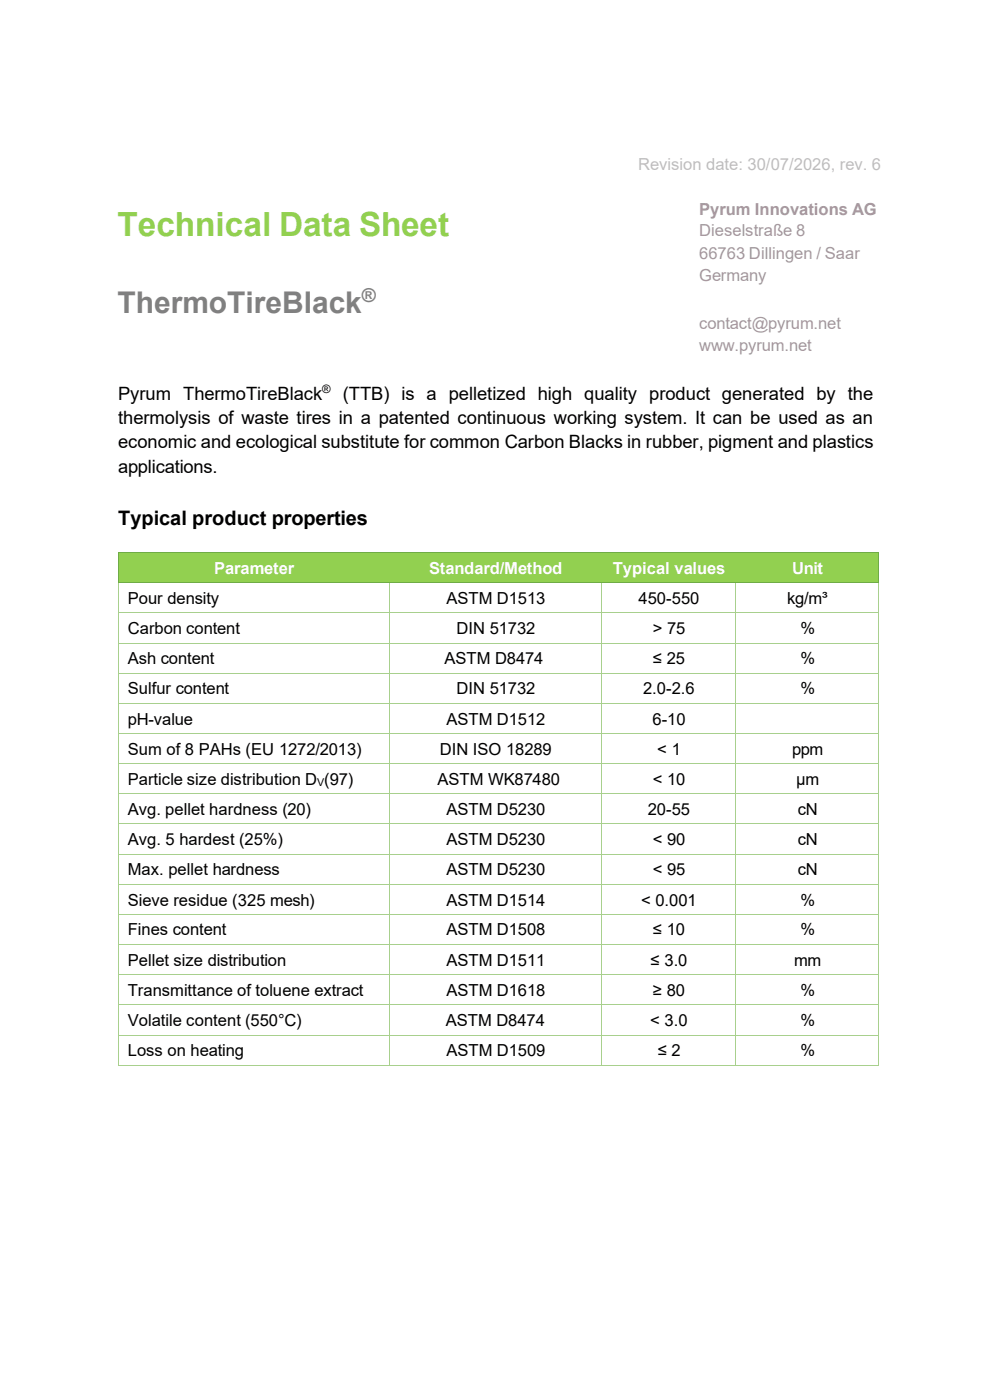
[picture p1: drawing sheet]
<svg xmlns="http://www.w3.org/2000/svg" width="210mm" height="297mm" viewBox="0 0 210 297" stroke-linecap="round" stroke-linejoin="round" font-family="sans-serif">
<defs><g id="words">
<text font-size="7.1" fill="#92d050" x="24.9" y="50.2">Technical Data Sheet</text>
<text font-size="6.3" fill="#808080" x="24.9" y="66.5">ThermoTireBlack</text>
<text font-size="4.2" x="25" y="111.4">Typical product properties</text>
<text font-size="4.1" fill="#808080" x="76.7" y="64.1">®</text>
<g font-size="3.9">
<text x="25" y="84.9">Pyrum ThermoTireBlack</text>
<text x="72.7" y="84.9">(TTB) is a pelletized high quality product generated by the</text>
<text x="25" y="90">thermolysis of waste tires in a patented continuous working system. It can be used as an</text>
<text x="25" y="95.1">economic and ecological substitute for common Carbon Blacks in rubber, pigment and plastics</text>
<text x="25" y="100.3">applications.</text>
</g>
<text font-size="3.5" fill="#bebebe" x="135.3" y="36.1">Revision date: 30/07/2026, rev. 6</text>
<g font-size="3.5" fill="#a6969d">
<text x="148.2" y="45.5">Pyrum Innovations AG</text>
<text x="148.2" y="50.2">Dieselstraße 8</text>
<text x="148.2" y="54.9">66763 Dillingen / Saar</text>
<text x="148.2" y="59.5">Germany</text>
<text x="148.2" y="69.9">contact@pyrum.net</text>
<text x="148.2" y="74.6">www.pyrum.net</text>
</g>
<g font-size="3.5" fill="#fff">
<text x="45.4" y="121.8">Parameter</text>
<text x="91" y="121.8">Standard/Method</text>
<text x="129.9" y="121.8">Typical values</text>
<text x="167.9" y="121.8">Unit</text>
</g>
<g font-size="3.5">
<text x="27.1" y="128.2">Pour density</text>
<text x="94.6" y="128.2">ASTM D1513</text>
<text x="135.4" y="128.2">450-550</text>
<text x="166.9" y="128.2">kg/m³</text>
<text x="27.1" y="134.6">Carbon content</text>
<text x="96.8" y="134.6">DIN 51732</text>
<text x="138.4" y="134.6">&gt; 75</text>
<text x="169.7" y="134.6">%</text>
<text x="27.1" y="140.9">Ash content</text>
<text x="94.2" y="140.9">ASTM D8474</text>
<text x="138.4" y="140.9">≤ 25</text>
<text x="169.7" y="140.9">%</text>
<text x="27.1" y="147.3">Sulfur content</text>
<text x="96.8" y="147.3">DIN 51732</text>
<text x="136.3" y="147.3">2.0-2.6</text>
<text x="169.7" y="147.3">%</text>
<text x="27.1" y="153.7">pH-value</text>
<text x="94.6" y="153.7">ASTM D1512</text>
<text x="138.3" y="153.7">6-10</text>
<text x="27.1" y="160.1">Sum of 8 PAHs (EU 1272/2013)</text>
<text x="93.2" y="160.1">DIN ISO 18289</text>
<text x="139.4" y="160.1">&lt; 1</text>
<text x="167.9" y="160.1">ppm</text>
<text x="27.1" y="166.6">Particle size distribution D (97)</text>
<text x="92.7" y="166.5">ASTM WK87480</text>
<text x="138.4" y="166.5">&lt; 10</text>
<text x="168.8" y="166.5">µm</text>
<text x="27.1" y="172.9">Avg. pellet hardness (20)</text>
<text x="94.6" y="172.9">ASTM D5230</text>
<text x="137.3" y="172.9">20-55</text>
<text x="169.2" y="172.9">cN</text>
<text x="27.1" y="179.3">Avg. 5 hardest (25%)</text>
<text x="94.6" y="179.3">ASTM D5230</text>
<text x="138.4" y="179.3">&lt; 90</text>
<text x="169.2" y="179.3">cN</text>
<text x="27.1" y="185.7">Max. pellet hardness</text>
<text x="94.6" y="185.7">ASTM D5230</text>
<text x="138.4" y="185.7">&lt; 95</text>
<text x="169.2" y="185.7">cN</text>
<text x="27.1" y="192.1">Sieve residue (325 mesh)</text>
<text x="94.6" y="192.1">ASTM D1514</text>
<text x="135.9" y="192.1">&lt; 0.001</text>
<text x="169.7" y="192.1">%</text>
<text x="27.1" y="198.5">Fines content</text>
<text x="94.6" y="198.5">ASTM D1508</text>
<text x="138.4" y="198.5">≤ 10</text>
<text x="169.7" y="198.5">%</text>
<text x="27.1" y="204.9">Pellet size distribution</text>
<text x="94.6" y="204.9">ASTM D1511</text>
<text x="137.9" y="204.9">≤ 3.0</text>
<text x="168.4" y="204.9">mm</text>
<text x="27.1" y="211.3">Transmittance of toluene extract</text>
<text x="94.6" y="211.3">ASTM D1618</text>
<text x="138.4" y="211.3">≥ 80</text>
<text x="169.7" y="211.3">%</text>
<text x="27.1" y="217.7">Volatile content (550°C)</text>
<text x="94.5" y="217.7">ASTM D8474</text>
<text x="137.9" y="217.7">&lt; 3.0</text>
<text x="169.7" y="217.7">%</text>
<text x="27.1" y="224.1">Loss on heating</text>
<text x="94.6" y="224.1">ASTM D1509</text>
<text x="139.4" y="224.1">≤ 2</text>
<text x="169.7" y="224.1">%</text>
</g>
<text font-size="2.5" x="68.3" y="83.5">®</text>
<text font-size="2.3" x="67.2" y="166.7">V</text>
</g></defs>
<g fill="#92d050">
<path d="M25.2 117.4h57.4v6.2h-57.4z" fill-rule="evenodd"/>
<path d="M25.2 117.4h57.4v5.1h-57.4z" fill-rule="evenodd"/>
<path d="M82.6 117.4h44.9v6.2h-44.9z" fill-rule="evenodd"/>
<path d="M82.6 117.4h44.9v5.1h-44.9z" fill-rule="evenodd"/>
<path d="M127.5 117.4h28.5v6.2h-28.5z" fill-rule="evenodd"/>
<path d="M127.5 117.4h28.5v5.1h-28.5z" fill-rule="evenodd"/>
<path d="M156 117.4h30.2v6.2h-30.2z" fill-rule="evenodd"/>
<path d="M156 117.4h30.2v5.1h-30.2z" fill-rule="evenodd"/>
</g>
<g fill="#6fac46">
<path d="M25 117.2h.2v.2h-.2z" fill-rule="evenodd"/>
<path d="M25 117.2h.2v.2h-.2z" fill-rule="evenodd"/>
</g>
<path d="M25.2 117.3h57.4" fill="none" stroke="#6fac46" stroke-width=".21"/>
<path d="M82.6 117.2h.1v.2h-.1z" fill-rule="evenodd" fill="#6fac46"/>
<path d="M82.7 117.3h44.8" fill="none" stroke="#6fac46" stroke-width=".21"/>
<path d="M127.5 117.2h.2v.2h-.2z" fill-rule="evenodd" fill="#6fac46"/>
<path d="M127.7 117.3h28.3" fill="none" stroke="#6fac46" stroke-width=".21"/>
<path d="M156 117.2h.2v.2h-.2z" fill-rule="evenodd" fill="#6fac46"/>
<path d="M156.2 117.3h30" fill="none" stroke="#6fac46" stroke-width=".21"/>
<g fill="#6fac46">
<path d="M186.2 117.2h.2v.2h-.2z" fill-rule="evenodd"/>
<path d="M186.2 117.2h.2v.2h-.2z" fill-rule="evenodd"/>
</g>
<path d="M25.1 117.4v6.2M186.3 117.4v6.2" fill="none" stroke="#6fac46" stroke-width=".21"/>
<path d="M25 123.6h.2v.2h-.2z" fill-rule="evenodd" fill="#6fac46"/>
<path d="M25.2 123.7h57.3" fill="none" stroke="#6fac46" stroke-width=".21"/>
<g fill="#6fac46">
<path d="M82.5 123.6h.2v.2h-.2z" fill-rule="evenodd"/>
<path d="M82.7 123.6h.1v.2h-.1z" fill-rule="evenodd"/>
</g>
<path d="M82.8 123.7h44.6" fill="none" stroke="#6fac46" stroke-width=".21"/>
<g fill="#6fac46">
<path d="M127.4 123.6h.2v.2h-.2z" fill-rule="evenodd"/>
<path d="M127.6 123.6h.2v.2h-.2z" fill-rule="evenodd"/>
</g>
<path d="M127.8 123.7h28.1" fill="none" stroke="#6fac46" stroke-width=".21"/>
<g fill="#6fac46">
<path d="M155.9 123.6h.2v.2h-.2z" fill-rule="evenodd"/>
<path d="M156.1 123.6h.1v.2h-.1z" fill-rule="evenodd"/>
</g>
<path d="M156.2 123.7h30" fill="none" stroke="#6fac46" stroke-width=".21"/>
<path d="M186.2 123.6h.2v.2h-.2z" fill-rule="evenodd" fill="#6fac46"/>
<path d="M25.1 123.8v6.2M82.6 123.8v6.2M127.5 123.8v6.2M156 123.8v6.2M186.3 123.8v6.2" fill="none" stroke="#a8d08d" stroke-width=".21"/>
<path d="M25 130h.2v.2h-.2z" fill-rule="evenodd" fill="#a8d08d"/>
<path d="M25.2 130.1h57.3" fill="none" stroke="#a8d08d" stroke-width=".21"/>
<path d="M82.5 130h.2v.2h-.2z" fill-rule="evenodd" fill="#a8d08d"/>
<path d="M82.7 130.1h44.7" fill="none" stroke="#a8d08d" stroke-width=".21"/>
<path d="M127.4 130h.2v.2h-.2z" fill-rule="evenodd" fill="#a8d08d"/>
<path d="M127.6 130.1h28.3" fill="none" stroke="#a8d08d" stroke-width=".21"/>
<path d="M155.9 130h.2v.2h-.2z" fill-rule="evenodd" fill="#a8d08d"/>
<path d="M156.1 130.1h30.1" fill="none" stroke="#a8d08d" stroke-width=".21"/>
<path d="M186.2 130h.2v.2h-.2z" fill-rule="evenodd" fill="#a8d08d"/>
<path d="M25.1 130.2v6.2M82.6 130.2v6.2M127.5 130.2v6.2M156 130.2v6.2M186.3 130.2v6.2" fill="none" stroke="#a8d08d" stroke-width=".21"/>
<path d="M25 136.4h.2v.1h-.2z" fill-rule="evenodd" fill="#a8d08d"/>
<path d="M25.2 136.5h57.3" fill="none" stroke="#a8d08d" stroke-width=".21"/>
<path d="M82.5 136.4h.2v.1h-.2z" fill-rule="evenodd" fill="#a8d08d"/>
<path d="M82.7 136.5h44.7" fill="none" stroke="#a8d08d" stroke-width=".21"/>
<path d="M127.4 136.4h.2v.1h-.2z" fill-rule="evenodd" fill="#a8d08d"/>
<path d="M127.6 136.5h28.3" fill="none" stroke="#a8d08d" stroke-width=".21"/>
<path d="M155.9 136.4h.2v.1h-.2z" fill-rule="evenodd" fill="#a8d08d"/>
<path d="M156.1 136.5h30.1" fill="none" stroke="#a8d08d" stroke-width=".21"/>
<path d="M186.2 136.4h.2v.1h-.2z" fill-rule="evenodd" fill="#a8d08d"/>
<path d="M25.1 136.5v6.3M82.6 136.5v6.3M127.5 136.5v6.3M156 136.5v6.3M186.3 136.5v6.3" fill="none" stroke="#a8d08d" stroke-width=".21"/>
<path d="M25 142.8h.2v.1h-.2z" fill-rule="evenodd" fill="#a8d08d"/>
<path d="M25.2 142.9h57.3" fill="none" stroke="#a8d08d" stroke-width=".21"/>
<path d="M82.5 142.8h.2v.1h-.2z" fill-rule="evenodd" fill="#a8d08d"/>
<path d="M82.7 142.9h44.7" fill="none" stroke="#a8d08d" stroke-width=".21"/>
<path d="M127.4 142.8h.2v.1h-.2z" fill-rule="evenodd" fill="#a8d08d"/>
<path d="M127.6 142.9h28.3" fill="none" stroke="#a8d08d" stroke-width=".21"/>
<path d="M155.9 142.8h.2v.1h-.2z" fill-rule="evenodd" fill="#a8d08d"/>
<path d="M156.1 142.9h30.1" fill="none" stroke="#a8d08d" stroke-width=".21"/>
<path d="M186.2 142.8h.2v.1h-.2z" fill-rule="evenodd" fill="#a8d08d"/>
<path d="M25.1 142.9v6.3M82.6 142.9v6.3M127.5 142.9v6.3M156 142.9v6.3M186.3 142.9v6.3" fill="none" stroke="#a8d08d" stroke-width=".21"/>
<path d="M25 149.2h.2v.1h-.2z" fill-rule="evenodd" fill="#a8d08d"/>
<path d="M25.2 149.2h57.3" fill="none" stroke="#a8d08d" stroke-width=".21"/>
<path d="M82.5 149.2h.2v.1h-.2z" fill-rule="evenodd" fill="#a8d08d"/>
<path d="M82.7 149.2h44.7" fill="none" stroke="#a8d08d" stroke-width=".21"/>
<path d="M127.4 149.2h.2v.1h-.2z" fill-rule="evenodd" fill="#a8d08d"/>
<path d="M127.6 149.2h28.3" fill="none" stroke="#a8d08d" stroke-width=".21"/>
<path d="M155.9 149.2h.2v.1h-.2z" fill-rule="evenodd" fill="#a8d08d"/>
<path d="M156.1 149.2h30.1" fill="none" stroke="#a8d08d" stroke-width=".21"/>
<path d="M186.2 149.2h.2v.1h-.2z" fill-rule="evenodd" fill="#a8d08d"/>
<path d="M25.1 149.3v6.3M82.6 149.3v6.3M127.5 149.3v6.3M156 149.3v6.3M186.3 149.3v6.3" fill="none" stroke="#a8d08d" stroke-width=".21"/>
<path d="M25 155.6h.2v.1h-.2z" fill-rule="evenodd" fill="#a8d08d"/>
<path d="M25.2 155.6h57.3" fill="none" stroke="#a8d08d" stroke-width=".21"/>
<path d="M82.5 155.6h.2v.1h-.2z" fill-rule="evenodd" fill="#a8d08d"/>
<path d="M82.7 155.6h44.7" fill="none" stroke="#a8d08d" stroke-width=".21"/>
<path d="M127.4 155.6h.2v.1h-.2z" fill-rule="evenodd" fill="#a8d08d"/>
<path d="M127.6 155.6h28.3" fill="none" stroke="#a8d08d" stroke-width=".21"/>
<path d="M155.9 155.6h.2v.1h-.2z" fill-rule="evenodd" fill="#a8d08d"/>
<path d="M156.1 155.6h30.1" fill="none" stroke="#a8d08d" stroke-width=".21"/>
<path d="M186.2 155.6h.2v.1h-.2z" fill-rule="evenodd" fill="#a8d08d"/>
<path d="M25.1 155.7v6.2M82.6 155.7v6.2M127.5 155.7v6.2M156 155.7v6.2M186.3 155.7v6.2" fill="none" stroke="#a8d08d" stroke-width=".21"/>
<path d="M25 161.9h.2v.2h-.2z" fill-rule="evenodd" fill="#a8d08d"/>
<path d="M25.2 162h57.3" fill="none" stroke="#a8d08d" stroke-width=".21"/>
<path d="M82.5 161.9h.2v.2h-.2z" fill-rule="evenodd" fill="#a8d08d"/>
<path d="M82.7 162h44.7" fill="none" stroke="#a8d08d" stroke-width=".21"/>
<path d="M127.4 161.9h.2v.2h-.2z" fill-rule="evenodd" fill="#a8d08d"/>
<path d="M127.6 162h28.3" fill="none" stroke="#a8d08d" stroke-width=".21"/>
<path d="M155.9 161.9h.2v.2h-.2z" fill-rule="evenodd" fill="#a8d08d"/>
<path d="M156.1 162h30.1" fill="none" stroke="#a8d08d" stroke-width=".21"/>
<path d="M186.2 161.9h.2v.2h-.2z" fill-rule="evenodd" fill="#a8d08d"/>
<path d="M25.1 162.1v6.2M82.6 162.1v6.2M127.5 162.1v6.2M156 162.1v6.2M186.3 162.1v6.2" fill="none" stroke="#a8d08d" stroke-width=".21"/>
<path d="M25 168.3h.2v.2h-.2z" fill-rule="evenodd" fill="#a8d08d"/>
<path d="M25.2 168.4h57.3" fill="none" stroke="#a8d08d" stroke-width=".21"/>
<path d="M82.5 168.3h.2v.2h-.2z" fill-rule="evenodd" fill="#a8d08d"/>
<path d="M82.7 168.4h44.7" fill="none" stroke="#a8d08d" stroke-width=".21"/>
<path d="M127.4 168.3h.2v.2h-.2z" fill-rule="evenodd" fill="#a8d08d"/>
<path d="M127.6 168.4h28.3" fill="none" stroke="#a8d08d" stroke-width=".21"/>
<path d="M155.9 168.3h.2v.2h-.2z" fill-rule="evenodd" fill="#a8d08d"/>
<path d="M156.1 168.4h30.1" fill="none" stroke="#a8d08d" stroke-width=".21"/>
<path d="M186.2 168.3h.2v.2h-.2z" fill-rule="evenodd" fill="#a8d08d"/>
<path d="M25.1 168.5v6.2M82.6 168.5v6.2M127.5 168.5v6.2M156 168.5v6.2M186.3 168.5v6.2" fill="none" stroke="#a8d08d" stroke-width=".21"/>
<path d="M25 174.7h.2v.2h-.2z" fill-rule="evenodd" fill="#a8d08d"/>
<path d="M25.2 174.8h57.3" fill="none" stroke="#a8d08d" stroke-width=".21"/>
<path d="M82.5 174.7h.2v.2h-.2z" fill-rule="evenodd" fill="#a8d08d"/>
<path d="M82.7 174.8h44.7" fill="none" stroke="#a8d08d" stroke-width=".21"/>
<path d="M127.4 174.7h.2v.2h-.2z" fill-rule="evenodd" fill="#a8d08d"/>
<path d="M127.6 174.8h28.3" fill="none" stroke="#a8d08d" stroke-width=".21"/>
<path d="M155.9 174.7h.2v.2h-.2z" fill-rule="evenodd" fill="#a8d08d"/>
<path d="M156.1 174.8h30.1" fill="none" stroke="#a8d08d" stroke-width=".21"/>
<path d="M186.2 174.7h.2v.2h-.2z" fill-rule="evenodd" fill="#a8d08d"/>
<path d="M25.1 174.9v6.3M82.6 174.9v6.3M127.5 174.9v6.3M156 174.9v6.3M186.3 174.9v6.3" fill="none" stroke="#a8d08d" stroke-width=".21"/>
<path d="M25 181.2h.2v.1h-.2z" fill-rule="evenodd" fill="#a8d08d"/>
<path d="M25.2 181.3h57.3" fill="none" stroke="#a8d08d" stroke-width=".21"/>
<path d="M82.5 181.2h.2v.1h-.2z" fill-rule="evenodd" fill="#a8d08d"/>
<path d="M82.7 181.3h44.7" fill="none" stroke="#a8d08d" stroke-width=".21"/>
<path d="M127.4 181.2h.2v.1h-.2z" fill-rule="evenodd" fill="#a8d08d"/>
<path d="M127.6 181.3h28.3" fill="none" stroke="#a8d08d" stroke-width=".21"/>
<path d="M155.9 181.2h.2v.1h-.2z" fill-rule="evenodd" fill="#a8d08d"/>
<path d="M156.1 181.3h30.1" fill="none" stroke="#a8d08d" stroke-width=".21"/>
<path d="M186.2 181.2h.2v.1h-.2z" fill-rule="evenodd" fill="#a8d08d"/>
<path d="M25.1 181.3v6.2M82.6 181.3v6.2M127.5 181.3v6.2M156 181.3v6.2M186.3 181.3v6.2" fill="none" stroke="#a8d08d" stroke-width=".21"/>
<path d="M25 187.5h.2v.2h-.2z" fill-rule="evenodd" fill="#a8d08d"/>
<path d="M25.2 187.6h57.3" fill="none" stroke="#a8d08d" stroke-width=".21"/>
<path d="M82.5 187.5h.2v.2h-.2z" fill-rule="evenodd" fill="#a8d08d"/>
<path d="M82.7 187.6h44.7" fill="none" stroke="#a8d08d" stroke-width=".21"/>
<path d="M127.4 187.5h.2v.2h-.2z" fill-rule="evenodd" fill="#a8d08d"/>
<path d="M127.6 187.6h28.3" fill="none" stroke="#a8d08d" stroke-width=".21"/>
<path d="M155.9 187.5h.2v.2h-.2z" fill-rule="evenodd" fill="#a8d08d"/>
<path d="M156.1 187.6h30.1" fill="none" stroke="#a8d08d" stroke-width=".21"/>
<path d="M186.2 187.5h.2v.2h-.2z" fill-rule="evenodd" fill="#a8d08d"/>
<path d="M25.1 187.7v6.3M82.6 187.7v6.3M127.5 187.7v6.3M156 187.7v6.3M186.3 187.7v6.3" fill="none" stroke="#a8d08d" stroke-width=".21"/>
<path d="M25 194h.2v.1h-.2z" fill-rule="evenodd" fill="#a8d08d"/>
<path d="M25.2 194h57.3" fill="none" stroke="#a8d08d" stroke-width=".21"/>
<path d="M82.5 194h.2v.1h-.2z" fill-rule="evenodd" fill="#a8d08d"/>
<path d="M82.7 194h44.7" fill="none" stroke="#a8d08d" stroke-width=".21"/>
<path d="M127.4 194h.2v.1h-.2z" fill-rule="evenodd" fill="#a8d08d"/>
<path d="M127.6 194h28.3" fill="none" stroke="#a8d08d" stroke-width=".21"/>
<path d="M155.9 194h.2v.1h-.2z" fill-rule="evenodd" fill="#a8d08d"/>
<path d="M156.1 194h30.1" fill="none" stroke="#a8d08d" stroke-width=".21"/>
<path d="M186.2 194h.2v.1h-.2z" fill-rule="evenodd" fill="#a8d08d"/>
<path d="M25.1 194.1v6.2M82.6 194.1v6.2M127.5 194.1v6.2M156 194.1v6.2M186.3 194.1v6.2" fill="none" stroke="#a8d08d" stroke-width=".21"/>
<path d="M25 200.3h.2v.2h-.2z" fill-rule="evenodd" fill="#a8d08d"/>
<path d="M25.2 200.4h57.3" fill="none" stroke="#a8d08d" stroke-width=".21"/>
<path d="M82.5 200.3h.2v.2h-.2z" fill-rule="evenodd" fill="#a8d08d"/>
<path d="M82.7 200.4h44.7" fill="none" stroke="#a8d08d" stroke-width=".21"/>
<path d="M127.4 200.3h.2v.2h-.2z" fill-rule="evenodd" fill="#a8d08d"/>
<path d="M127.6 200.4h28.3" fill="none" stroke="#a8d08d" stroke-width=".21"/>
<path d="M155.9 200.3h.2v.2h-.2z" fill-rule="evenodd" fill="#a8d08d"/>
<path d="M156.1 200.4h30.1" fill="none" stroke="#a8d08d" stroke-width=".21"/>
<path d="M186.2 200.3h.2v.2h-.2z" fill-rule="evenodd" fill="#a8d08d"/>
<path d="M25.1 200.5v6.2M82.6 200.5v6.2M127.5 200.5v6.2M156 200.5v6.2M186.3 200.5v6.2" fill="none" stroke="#a8d08d" stroke-width=".21"/>
<path d="M25 206.7h.2v.2h-.2z" fill-rule="evenodd" fill="#a8d08d"/>
<path d="M25.2 206.8h57.3" fill="none" stroke="#a8d08d" stroke-width=".21"/>
<path d="M82.5 206.7h.2v.2h-.2z" fill-rule="evenodd" fill="#a8d08d"/>
<path d="M82.7 206.8h44.7" fill="none" stroke="#a8d08d" stroke-width=".21"/>
<path d="M127.4 206.7h.2v.2h-.2z" fill-rule="evenodd" fill="#a8d08d"/>
<path d="M127.6 206.8h28.3" fill="none" stroke="#a8d08d" stroke-width=".21"/>
<path d="M155.9 206.7h.2v.2h-.2z" fill-rule="evenodd" fill="#a8d08d"/>
<path d="M156.1 206.8h30.1" fill="none" stroke="#a8d08d" stroke-width=".21"/>
<path d="M186.2 206.7h.2v.2h-.2z" fill-rule="evenodd" fill="#a8d08d"/>
<path d="M25.1 206.9v6.2M82.6 206.9v6.2M127.5 206.9v6.2M156 206.9v6.2M186.3 206.9v6.2" fill="none" stroke="#a8d08d" stroke-width=".21"/>
<path d="M25 213.1h.2v.2h-.2z" fill-rule="evenodd" fill="#a8d08d"/>
<path d="M25.2 213.2h57.3" fill="none" stroke="#a8d08d" stroke-width=".21"/>
<path d="M82.5 213.1h.2v.2h-.2z" fill-rule="evenodd" fill="#a8d08d"/>
<path d="M82.7 213.2h44.7" fill="none" stroke="#a8d08d" stroke-width=".21"/>
<path d="M127.4 213.1h.2v.2h-.2z" fill-rule="evenodd" fill="#a8d08d"/>
<path d="M127.6 213.2h28.3" fill="none" stroke="#a8d08d" stroke-width=".21"/>
<path d="M155.9 213.1h.2v.2h-.2z" fill-rule="evenodd" fill="#a8d08d"/>
<path d="M156.1 213.2h30.1" fill="none" stroke="#a8d08d" stroke-width=".21"/>
<path d="M186.2 213.1h.2v.2h-.2z" fill-rule="evenodd" fill="#a8d08d"/>
<path d="M25.1 213.3v6.2M82.6 213.3v6.2M127.5 213.3v6.2M156 213.3v6.2M186.3 213.3v6.2" fill="none" stroke="#a8d08d" stroke-width=".21"/>
<path d="M25 219.5h.2v.2h-.2z" fill-rule="evenodd" fill="#a8d08d"/>
<path d="M25.2 219.6h57.3" fill="none" stroke="#a8d08d" stroke-width=".21"/>
<path d="M82.5 219.5h.2v.2h-.2z" fill-rule="evenodd" fill="#a8d08d"/>
<path d="M82.7 219.6h44.7" fill="none" stroke="#a8d08d" stroke-width=".21"/>
<path d="M127.4 219.5h.2v.2h-.2z" fill-rule="evenodd" fill="#a8d08d"/>
<path d="M127.6 219.6h28.3" fill="none" stroke="#a8d08d" stroke-width=".21"/>
<path d="M155.9 219.5h.2v.2h-.2z" fill-rule="evenodd" fill="#a8d08d"/>
<path d="M156.1 219.6h30.1" fill="none" stroke="#a8d08d" stroke-width=".21"/>
<path d="M186.2 219.5h.2v.2h-.2z" fill-rule="evenodd" fill="#a8d08d"/>
<path d="M25.1 219.7v6.2" fill="none" stroke="#a8d08d" stroke-width=".21"/>
<g fill="#a8d08d">
<path d="M25 225.9h.2v.2h-.2z" fill-rule="evenodd"/>
<path d="M25 225.9h.2v.2h-.2z" fill-rule="evenodd"/>
</g>
<path d="M82.6 219.7v6.2M25.2 226h57.3" fill="none" stroke="#a8d08d" stroke-width=".21"/>
<path d="M82.5 225.9h.2v.2h-.2z" fill-rule="evenodd" fill="#a8d08d"/>
<path d="M127.5 219.7v6.2M82.7 226h44.7" fill="none" stroke="#a8d08d" stroke-width=".21"/>
<path d="M127.4 225.9h.2v.2h-.2z" fill-rule="evenodd" fill="#a8d08d"/>
<path d="M156 219.7v6.2M127.6 226h28.3" fill="none" stroke="#a8d08d" stroke-width=".21"/>
<path d="M155.9 225.9h.2v.2h-.2z" fill-rule="evenodd" fill="#a8d08d"/>
<path d="M186.3 219.7v6.2M156.1 226h30.1" fill="none" stroke="#a8d08d" stroke-width=".21"/>
<g fill="#a8d08d">
<path d="M186.2 225.9h.2v.2h-.2z" fill-rule="evenodd"/>
<path d="M186.2 225.9h.2v.2h-.2z" fill-rule="evenodd"/>
</g>
<use href="#words"/>
</svg>
